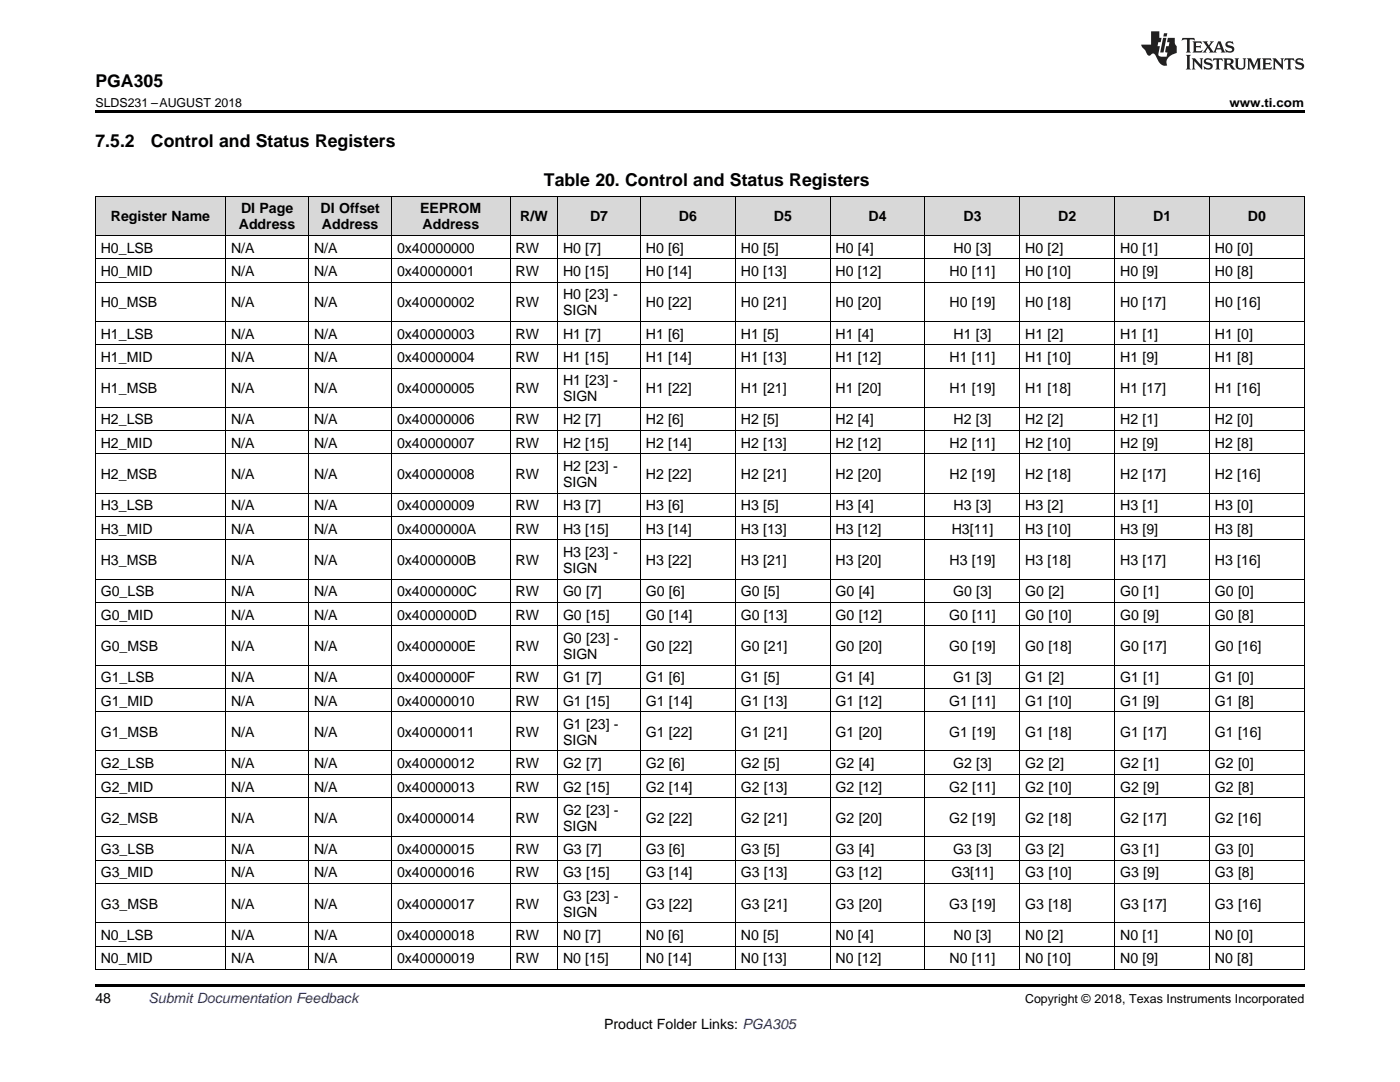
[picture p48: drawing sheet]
<svg xmlns="http://www.w3.org/2000/svg" width="279mm" height="216mm" viewBox="0 0 279 216" stroke-linecap="round" stroke-linejoin="round" font-family="sans-serif">
<defs><g id="words">
<g font-size="3.5">
<text x="19" y="17.3">PGA305</text>
<text x="19" y="29.4">7.5.2</text>
<text x="30.1" y="29.4">Control and Status Registers</text>
<text x="108.5" y="37.1">Table 20. Control and Status Registers</text>
</g>
<g font-size="2.8">
<text x="22.1" y="44.2">Register Name</text>
<text x="47.7" y="45.8">Address</text>
<text x="48.1" y="42.6">DI Page</text>
<text x="64" y="42.6">DI Offset</text>
<text x="64.2" y="45.8">Address</text>
<text x="83.9" y="42.6">EEPROM</text>
<text x="84.3" y="45.8">Address</text>
<text x="103.8" y="44.2">R/W</text>
<text x="117.8" y="44.2">D7</text>
<text x="135.5" y="44.2">D6</text>
<text x="154.4" y="44.2">D5</text>
<text x="173.4" y="44.2">D4</text>
<text x="192.3" y="44.2">D3</text>
<text x="211.2" y="44.2">D2</text>
<text x="230.2" y="44.2">D1</text>
<text x="249.1" y="44.2">D0</text>
<text x="20.1" y="50.4">H0_LSB</text>
<text x="46.1" y="50.4">N/A</text>
<text x="62.7" y="50.4">N/A</text>
<text x="79.2" y="50.4">0x40000000</text>
<text x="102.9" y="50.4">RW</text>
<text x="112.4" y="50.4">H0 [7]</text>
<text x="128.9" y="50.4">H0 [6]</text>
<text x="147.8" y="50.4">H0 [5]</text>
<text x="166.8" y="50.4">H0 [4]</text>
<text x="190.3" y="50.4">H0 [3]</text>
<text x="204.6" y="50.4">H0 [2]</text>
<text x="223.6" y="50.4">H0 [1]</text>
<text x="242.5" y="50.4">H0 [0]</text>
<text x="20.1" y="55.1">H0_MID</text>
<text x="46.1" y="55.1">N/A</text>
<text x="62.7" y="55.1">N/A</text>
<text x="79.2" y="55.1">0x40000001</text>
<text x="102.9" y="55.1">RW</text>
<text x="112.4" y="55.1">H0 [15]</text>
<text x="112.4" y="59.7">H0 [23] -</text>
<text x="128.9" y="55.1">H0 [14]</text>
<text x="147.8" y="55.1">H0 [13]</text>
<text x="166.8" y="55.1">H0 [12]</text>
<text x="189.5" y="55.1">H0 [11]</text>
<text x="204.6" y="55.1">H0 [10]</text>
<text x="223.6" y="55.1">H0 [9]</text>
<text x="242.5" y="55.1">H0 [8]</text>
<text x="20.1" y="61.3">H0_MSB</text>
<text x="46.1" y="61.3">N/A</text>
<text x="62.7" y="61.3">N/A</text>
<text x="79.2" y="61.3">0x40000002</text>
<text x="102.9" y="61.3">RW</text>
<text x="112.4" y="62.9">SIGN</text>
<text x="128.9" y="61.3">H0 [22]</text>
<text x="147.8" y="61.3">H0 [21]</text>
<text x="166.8" y="61.3">H0 [20]</text>
<text x="189.5" y="61.3">H0 [19]</text>
<text x="204.6" y="61.3">H0 [18]</text>
<text x="223.6" y="61.3">H0 [17]</text>
<text x="242.5" y="61.3">H0 [16]</text>
<text x="20.1" y="67.6">H1_LSB</text>
<text x="46.1" y="67.6">N/A</text>
<text x="62.7" y="67.6">N/A</text>
<text x="79.2" y="67.6">0x40000003</text>
<text x="102.9" y="67.6">RW</text>
<text x="112.4" y="67.6">H1 [7]</text>
<text x="128.9" y="67.6">H1 [6]</text>
<text x="147.8" y="67.6">H1 [5]</text>
<text x="166.8" y="67.6">H1 [4]</text>
<text x="190.3" y="67.6">H1 [3]</text>
<text x="204.6" y="67.6">H1 [2]</text>
<text x="223.6" y="67.6">H1 [1]</text>
<text x="242.5" y="67.6">H1 [0]</text>
<text x="20.1" y="72.2">H1_MID</text>
<text x="46.1" y="72.2">N/A</text>
<text x="62.7" y="72.2">N/A</text>
<text x="79.2" y="72.2">0x40000004</text>
<text x="102.9" y="72.2">RW</text>
<text x="112.4" y="72.2">H1 [15]</text>
<text x="112.4" y="76.9">H1 [23] -</text>
<text x="128.9" y="72.2">H1 [14]</text>
<text x="147.8" y="72.2">H1 [13]</text>
<text x="166.8" y="72.2">H1 [12]</text>
<text x="189.5" y="72.2">H1 [11]</text>
<text x="204.6" y="72.2">H1 [10]</text>
<text x="223.6" y="72.2">H1 [9]</text>
<text x="242.5" y="72.2">H1 [8]</text>
<text x="20.1" y="78.5">H1_MSB</text>
<text x="46.1" y="78.5">N/A</text>
<text x="62.7" y="78.5">N/A</text>
<text x="79.2" y="78.5">0x40000005</text>
<text x="102.9" y="78.5">RW</text>
<text x="112.4" y="80">SIGN</text>
<text x="128.9" y="78.5">H1 [22]</text>
<text x="147.8" y="78.5">H1 [21]</text>
<text x="166.8" y="78.5">H1 [20]</text>
<text x="189.5" y="78.5">H1 [19]</text>
<text x="204.6" y="78.5">H1 [18]</text>
<text x="223.6" y="78.5">H1 [17]</text>
<text x="242.5" y="78.5">H1 [16]</text>
<text x="20.1" y="84.7">H2_LSB</text>
<text x="20.1" y="89.4">H2_MID</text>
<text x="46.1" y="84.7">N/A</text>
<text x="46.1" y="89.4">N/A</text>
<text x="62.7" y="84.7">N/A</text>
<text x="62.7" y="89.4">N/A</text>
<text x="79.2" y="84.7">0x40000006</text>
<text x="79.2" y="89.4">0x40000007</text>
<text x="102.9" y="84.7">RW</text>
<text x="102.9" y="89.4">RW</text>
<text x="112.4" y="84.7">H2 [7]</text>
<text x="112.4" y="89.4">H2 [15]</text>
<text x="128.9" y="84.7">H2 [6]</text>
<text x="128.9" y="89.4">H2 [14]</text>
<text x="147.8" y="84.7">H2 [5]</text>
<text x="147.8" y="89.4">H2 [13]</text>
<text x="166.8" y="84.7">H2 [4]</text>
<text x="166.8" y="89.4">H2 [12]</text>
<text x="189.5" y="89.4">H2 [11]</text>
<text x="190.3" y="84.7">H2 [3]</text>
<text x="204.6" y="84.7">H2 [2]</text>
<text x="204.6" y="89.4">H2 [10]</text>
<text x="223.6" y="84.7">H2 [1]</text>
<text x="223.6" y="89.4">H2 [9]</text>
<text x="242.5" y="84.7">H2 [0]</text>
<text x="242.5" y="89.4">H2 [8]</text>
<text x="20.1" y="95.6">H2_MSB</text>
<text x="46.1" y="95.6">N/A</text>
<text x="62.7" y="95.6">N/A</text>
<text x="79.2" y="95.6">0x40000008</text>
<text x="102.9" y="95.6">RW</text>
<text x="112.4" y="94">H2 [23] -</text>
<text x="128.9" y="95.6">H2 [22]</text>
<text x="147.8" y="95.6">H2 [21]</text>
<text x="166.8" y="95.6">H2 [20]</text>
<text x="189.5" y="95.6">H2 [19]</text>
<text x="204.6" y="95.6">H2 [18]</text>
<text x="223.6" y="95.6">H2 [17]</text>
<text x="242.5" y="95.6">H2 [16]</text>
<text x="20.1" y="101.8">H3_LSB</text>
<text x="46.1" y="101.8">N/A</text>
<text x="62.7" y="101.8">N/A</text>
<text x="79.2" y="101.8">0x40000009</text>
<text x="102.9" y="101.8">RW</text>
<text x="112.4" y="97.2">SIGN</text>
<text x="112.4" y="101.8">H3 [7]</text>
<text x="128.9" y="101.8">H3 [6]</text>
<text x="147.8" y="101.8">H3 [5]</text>
<text x="166.8" y="101.8">H3 [4]</text>
<text x="190.3" y="101.8">H3 [3]</text>
<text x="204.6" y="101.8">H3 [2]</text>
<text x="223.6" y="101.8">H3 [1]</text>
<text x="242.5" y="101.8">H3 [0]</text>
<text x="20.1" y="106.5">H3_MID</text>
<text x="46.1" y="106.5">N/A</text>
<text x="62.7" y="106.5">N/A</text>
<text x="79.2" y="106.5">0x4000000A</text>
<text x="102.9" y="106.5">RW</text>
<text x="112.4" y="106.5">H3 [15]</text>
<text x="128.9" y="106.5">H3 [14]</text>
<text x="147.8" y="106.5">H3 [13]</text>
<text x="166.8" y="106.5">H3 [12]</text>
<text x="189.9" y="106.5">H3[11]</text>
<text x="204.6" y="106.5">H3 [10]</text>
<text x="223.6" y="106.5">H3 [9]</text>
<text x="242.5" y="106.5">H3 [8]</text>
<text x="20.1" y="112.7">H3_MSB</text>
<text x="46.1" y="112.7">N/A</text>
<text x="62.7" y="112.7">N/A</text>
<text x="79.2" y="112.7">0x4000000B</text>
<text x="102.9" y="112.7">RW</text>
<text x="112.4" y="111.2">H3 [23] -</text>
<text x="128.9" y="112.7">H3 [22]</text>
<text x="147.8" y="112.7">H3 [21]</text>
<text x="166.8" y="112.7">H3 [20]</text>
<text x="189.5" y="112.7">H3 [19]</text>
<text x="204.6" y="112.7">H3 [18]</text>
<text x="223.6" y="112.7">H3 [17]</text>
<text x="242.5" y="112.7">H3 [16]</text>
<text x="20.1" y="119">G0_LSB</text>
<text x="46.1" y="119">N/A</text>
<text x="62.7" y="119">N/A</text>
<text x="79.2" y="119">0x4000000C</text>
<text x="102.9" y="119">RW</text>
<text x="112.4" y="114.3">SIGN</text>
<text x="112.4" y="119">G0 [7]</text>
<text x="128.9" y="119">G0 [6]</text>
<text x="147.8" y="119">G0 [5]</text>
<text x="166.8" y="119">G0 [4]</text>
<text x="190.2" y="119">G0 [3]</text>
<text x="204.6" y="119">G0 [2]</text>
<text x="223.6" y="119">G0 [1]</text>
<text x="242.5" y="119">G0 [0]</text>
<text x="20.1" y="123.6">G0_MID</text>
<text x="46.1" y="123.6">N/A</text>
<text x="62.7" y="123.6">N/A</text>
<text x="79.2" y="123.6">0x4000000D</text>
<text x="102.9" y="123.6">RW</text>
<text x="112.4" y="123.6">G0 [15]</text>
<text x="128.9" y="123.6">G0 [14]</text>
<text x="147.8" y="123.6">G0 [13]</text>
<text x="166.8" y="123.6">G0 [12]</text>
<text x="189.4" y="123.6">G0 [11]</text>
<text x="204.6" y="123.6">G0 [10]</text>
<text x="223.6" y="123.6">G0 [9]</text>
<text x="242.5" y="123.6">G0 [8]</text>
<text x="20.1" y="129.9">G0_MSB</text>
<text x="46.1" y="129.9">N/A</text>
<text x="62.7" y="129.9">N/A</text>
<text x="79.2" y="129.9">0x4000000E</text>
<text x="102.9" y="129.9">RW</text>
<text x="112.4" y="128.3">G0 [23] -</text>
<text x="112.4" y="131.5">SIGN</text>
<text x="128.9" y="129.9">G0 [22]</text>
<text x="147.8" y="129.9">G0 [21]</text>
<text x="166.8" y="129.9">G0 [20]</text>
<text x="189.4" y="129.9">G0 [19]</text>
<text x="204.6" y="129.9">G0 [18]</text>
<text x="223.6" y="129.9">G0 [17]</text>
<text x="242.5" y="129.9">G0 [16]</text>
<text x="20.1" y="136.1">G1_LSB</text>
<text x="46.1" y="136.1">N/A</text>
<text x="62.7" y="136.1">N/A</text>
<text x="79.2" y="136.1">0x4000000F</text>
<text x="102.9" y="136.1">RW</text>
<text x="112.4" y="136.1">G1 [7]</text>
<text x="128.9" y="136.1">G1 [6]</text>
<text x="147.8" y="136.1">G1 [5]</text>
<text x="166.8" y="136.1">G1 [4]</text>
<text x="190.2" y="136.1">G1 [3]</text>
<text x="204.6" y="136.1">G1 [2]</text>
<text x="223.6" y="136.1">G1 [1]</text>
<text x="242.5" y="136.1">G1 [0]</text>
<text x="20.1" y="140.8">G1_MID</text>
<text x="46.1" y="140.8">N/A</text>
<text x="62.7" y="140.8">N/A</text>
<text x="79.2" y="140.8">0x40000010</text>
<text x="102.9" y="140.8">RW</text>
<text x="112.4" y="140.8">G1 [15]</text>
<text x="128.9" y="140.8">G1 [14]</text>
<text x="147.8" y="140.8">G1 [13]</text>
<text x="166.8" y="140.8">G1 [12]</text>
<text x="189.4" y="140.8">G1 [11]</text>
<text x="204.6" y="140.8">G1 [10]</text>
<text x="223.6" y="140.8">G1 [9]</text>
<text x="242.5" y="140.8">G1 [8]</text>
<text x="20.1" y="147">G1_MSB</text>
<text x="46.1" y="147">N/A</text>
<text x="62.7" y="147">N/A</text>
<text x="79.2" y="147">0x40000011</text>
<text x="102.9" y="147">RW</text>
<text x="112.4" y="145.5">G1 [23] -</text>
<text x="112.4" y="148.6">SIGN</text>
<text x="128.9" y="147">G1 [22]</text>
<text x="147.8" y="147">G1 [21]</text>
<text x="166.8" y="147">G1 [20]</text>
<text x="189.4" y="147">G1 [19]</text>
<text x="204.6" y="147">G1 [18]</text>
<text x="223.6" y="147">G1 [17]</text>
<text x="242.5" y="147">G1 [16]</text>
<text x="20.1" y="153.3">G2_LSB</text>
<text x="46.1" y="153.3">N/A</text>
<text x="62.7" y="153.3">N/A</text>
<text x="79.2" y="153.3">0x40000012</text>
<text x="102.9" y="153.3">RW</text>
<text x="112.4" y="153.3">G2 [7]</text>
<text x="128.9" y="153.3">G2 [6]</text>
<text x="147.8" y="153.3">G2 [5]</text>
<text x="166.8" y="153.3">G2 [4]</text>
<text x="190.2" y="153.3">G2 [3]</text>
<text x="204.6" y="153.3">G2 [2]</text>
<text x="223.6" y="153.3">G2 [1]</text>
<text x="242.5" y="153.3">G2 [0]</text>
<text x="20.1" y="157.9">G2_MID</text>
<text x="46.1" y="157.9">N/A</text>
<text x="62.7" y="157.9">N/A</text>
<text x="79.2" y="157.9">0x40000013</text>
<text x="102.9" y="157.9">RW</text>
<text x="112.4" y="157.9">G2 [15]</text>
<text x="128.9" y="157.9">G2 [14]</text>
<text x="147.8" y="157.9">G2 [13]</text>
<text x="166.8" y="157.9">G2 [12]</text>
<text x="189.4" y="157.9">G2 [11]</text>
<text x="204.6" y="157.9">G2 [10]</text>
<text x="223.6" y="157.9">G2 [9]</text>
<text x="242.5" y="157.9">G2 [8]</text>
<text x="20.1" y="164.2">G2_MSB</text>
<text x="46.1" y="164.2">N/A</text>
<text x="62.7" y="164.2">N/A</text>
<text x="79.2" y="164.2">0x40000014</text>
<text x="102.9" y="164.2">RW</text>
<text x="112.4" y="162.6">G2 [23] -</text>
<text x="112.4" y="165.8">SIGN</text>
<text x="128.9" y="164.2">G2 [22]</text>
<text x="147.8" y="164.2">G2 [21]</text>
<text x="166.8" y="164.2">G2 [20]</text>
<text x="189.4" y="164.2">G2 [19]</text>
<text x="204.6" y="164.2">G2 [18]</text>
<text x="223.6" y="164.2">G2 [17]</text>
<text x="242.5" y="164.2">G2 [16]</text>
<text x="20.1" y="170.4">G3_LSB</text>
<text x="46.1" y="170.4">N/A</text>
<text x="62.7" y="170.4">N/A</text>
<text x="79.2" y="170.4">0x40000015</text>
<text x="102.9" y="170.4">RW</text>
<text x="112.4" y="170.4">G3 [7]</text>
<text x="128.9" y="170.4">G3 [6]</text>
<text x="147.8" y="170.4">G3 [5]</text>
<text x="166.8" y="170.4">G3 [4]</text>
<text x="190.2" y="170.4">G3 [3]</text>
<text x="204.6" y="170.4">G3 [2]</text>
<text x="223.6" y="170.4">G3 [1]</text>
<text x="242.5" y="170.4">G3 [0]</text>
<text x="20.1" y="175.1">G3_MID</text>
<text x="46.1" y="175.1">N/A</text>
<text x="62.7" y="175.1">N/A</text>
<text x="79.2" y="175.1">0x40000016</text>
<text x="102.9" y="175.1">RW</text>
<text x="112.4" y="175.1">G3 [15]</text>
<text x="112.4" y="179.7">G3 [23] -</text>
<text x="128.9" y="175.1">G3 [14]</text>
<text x="147.8" y="175.1">G3 [13]</text>
<text x="166.8" y="175.1">G3 [12]</text>
<text x="189.9" y="175.1">G3[11]</text>
<text x="204.6" y="175.1">G3 [10]</text>
<text x="223.6" y="175.1">G3 [9]</text>
<text x="242.5" y="175.1">G3 [8]</text>
<text x="20.1" y="181.3">G3_MSB</text>
<text x="46.1" y="181.3">N/A</text>
<text x="62.7" y="181.3">N/A</text>
<text x="79.2" y="181.3">0x40000017</text>
<text x="102.9" y="181.3">RW</text>
<text x="112.4" y="182.9">SIGN</text>
<text x="128.9" y="181.3">G3 [22]</text>
<text x="147.8" y="181.3">G3 [21]</text>
<text x="166.8" y="181.3">G3 [20]</text>
<text x="189.4" y="181.3">G3 [19]</text>
<text x="204.6" y="181.3">G3 [18]</text>
<text x="223.6" y="181.3">G3 [17]</text>
<text x="242.5" y="181.3">G3 [16]</text>
<text x="20.1" y="187.6">N0_LSB</text>
<text x="46.1" y="187.6">N/A</text>
<text x="62.7" y="187.6">N/A</text>
<text x="79.2" y="187.6">0x40000018</text>
<text x="102.9" y="187.6">RW</text>
<text x="112.4" y="187.6">N0 [7]</text>
<text x="128.9" y="187.6">N0 [6]</text>
<text x="147.8" y="187.6">N0 [5]</text>
<text x="166.8" y="187.6">N0 [4]</text>
<text x="190.3" y="187.6">N0 [3]</text>
<text x="204.6" y="187.6">N0 [2]</text>
<text x="223.6" y="187.6">N0 [1]</text>
<text x="242.5" y="187.6">N0 [0]</text>
<text x="20.1" y="192.2">N0_MID</text>
<text x="46.1" y="192.2">N/A</text>
<text x="62.7" y="192.2">N/A</text>
<text x="79.2" y="192.2">0x40000019</text>
<text x="102.9" y="192.2">RW</text>
<text x="112.4" y="192.2">N0 [15]</text>
<text x="128.9" y="192.2">N0 [14]</text>
<text x="147.8" y="192.2">N0 [13]</text>
<text x="166.8" y="192.2">N0 [12]</text>
<text x="189.5" y="192.2">N0 [11]</text>
<text x="204.6" y="192.2">N0 [10]</text>
<text x="223.6" y="192.2">N0 [9]</text>
<text x="242.5" y="192.2">N0 [8]</text>
<text x="19" y="200.1">48</text>
<text x="120.5" y="205.4">Product Folder Links: PGA305</text>
</g>
<text font-size="2.8" fill="#0000c8" x="29.6" y="200.1">Submit Documentation Feedback</text>
<g font-size="2.5">
<text x="19" y="21.4">SLDS231 –AUGUST 2018</text>
<text x="245.4" y="21.4">www.ti.com</text>
<text x="204.6" y="200.1">Copyright © 2018, Texas Instruments Incorporated</text>
</g>
</g></defs>
<g fill="#d8d8d8">
<path d="M19 39.2h26v7.8h-26z"/>
<path d="M45 39.2h16.6v7.8h-16.6z"/>
<path d="M61.6 39.2h16.6v7.8h-16.6z"/>
<path d="M78.2 39.2h23.6v7.8h-23.6z"/>
<path d="M101.8 39.2h9.5v7.8h-9.5z"/>
<path d="M111.3 39.2h16.5v7.8h-16.5z"/>
<path d="M127.8 39.2h19v7.8h-19z"/>
<path d="M146.8 39.2h18.9v7.8h-18.9z"/>
<path d="M165.7 39.2h18.9v7.8h-18.9z"/>
<path d="M184.6 39.2h19v7.8h-19z"/>
<path d="M203.6 39.2h18.9v7.8h-18.9z"/>
<path d="M222.5 39.2h18.9v7.8h-18.9z"/>
<path d="M241.4 39.2h18.9v7.8h-18.9z"/>
</g>
<path d="M19 22h241.3v.5h-241.3zM19 196.3h241.3v.5h-241.3z" fill="#000"/>
<g fill="none" stroke="#000" stroke-width=".2">
<path d="M19 39.1h241.3M19.1 39.2v154.3M45 39.2v154.3M61.6 39.2v154.3M78.1 39.2v154.3M101.8 39.2v154.3M111.2 39.2v154.3M127.8 39.2v154.3M146.7 39.2v154.3M165.6 39.2v154.3M184.6 39.2v154.3M203.5 39.2v154.3"/>
<path d="M222.4 39.2v154.3M241.4 39.2v154.3M260.3 39.2v154.3M19 56.3h241.3M19 51.6h241.3M19 47h241.3M19 73.4h241.3M19 68.8h241.3M19 64.1h241.3M19 98.4h241.3M19 90.6h241.3M19 85.9h241.3"/>
<path d="M19 81.3h241.3M19 115.6h241.3M19 107.7h241.3M19 103.1h241.3M19 137.4h241.3M19 132.7h241.3M19 124.9h241.3M19 120.2h241.3M19 159.2h241.3M19 154.5h241.3M19 149.8h241.3M19 142h241.3"/>
<path d="M19 176.3h241.3M19 171.6h241.3M19 167h241.3M19 193.4h241.3M19 188.8h241.3M19 184.1h241.3"/>
</g>
<g fill="#231f20">
<path d="M236 7.6l-.1 .5 .4-.2h.6v.1v2.1l-.2 .4h.9l-.2-.4v-2.1l.1-.1h.5l.5 .2-.2-.5zM238 8.3l.2 .3v1.5l-.2 .4h1.8l.2-.6a1.04 1.04 0 0 1-1.3 .2v-.7h.6l.3 .2v-.6l-.3 .2h-.6v-.6l.8-.1 .4 .3-.2-.5zM240 8.3l.9 1.1-.9 1.1h.8l-.2-.2 .4-.7 .5 .7-.2 .2h1.5l-.2-.2 .2-.4h.9l.1 .4-.2 .2h1l-.3-.3-.7-1.9h-.5l-.9 2-.8-1 .9-1h-.8l.1 .3-.4 .5-.3-.6 .1-.2zM243.2 8.6l.4 1h-.7zM244.8 8.4a.63 .63 0 0 0-.2 .7 .63 .63 0 0 0 .6 .4l.6 .2 .1 .2a.75 .75 0 0 1-.7 .4 .75 .75 0 0 1-.6-.5l.1 .7 .1-.1a1.11 1.11 0 0 0 1.5-.6 1.13 1.13 0 0 0-1.2-.8l-.1-.4a1.04 1.04 0 0 1 1.2 .2l-.2-.5-.2 .1-.4-.2zM236.7 10.9l.2 .4v2.2l-.2 .4h1l-.3-.4v-2.2l.3-.4zM237.8 11.6l.3 .4v1.5l-.3 .4h.8l-.2-.4v-1.3l1.5 1.7v-1.9l.2-.4h-.7l.2 .4v.9l-1.1-1.3zM240.5 11.8a.62 .62 0 0 0-.2 .7 .62 .62 0 0 0 .6 .4l.6 .1 .1 .3a.76 .76 0 0 1-.7 .3 .76 .76 0 0 1-.7-.4l.2 .7 .1-.1a1.11 1.11 0 0 0 1.5-.6 1.13 1.13 0 0 0-1.2-.8l-.1-.4a1.04 1.04 0 0 1 1.2 .2l-.2-.6-.2 .1-.5-.1zM242.2 11.6l-.2 .6a.61 .61 0 0 1 .8-.3v1.6l-.2 .4h.9l-.2-.4v-1.6a.63 .63 0 0 1 .7 .3l-.1-.6zM244.1 11.6l.3 .4v1.5l-.3 .4h1l-.2-.2-.1-.8 .6 .2a.76 .76 0 0 0 1.2 .7l-1-1a.58 .58 0 0 0 .6-.5 .58 .58 0 0 0-.5-.6zM244.9 11.9h.1a.45 .45 0 0 1 .5 .1 .45 .45 0 0 1 .1 .5l-.8 .2zM246.4 11.6l.2 .2a2.17 2.17 0 0 0 .3 1.9 .99 .99 0 0 0 1.6-.6v-1.1l.2-.4h-.7l.2 .2a1.92 1.92 0 0 1-.2 1.8 .6 .6 0 0 1-.9-.5v-1.1l.2-.4zM248.9 11.6l.2 .4v1.5l-.2 .4h.7l-.2-.4v-1.4l.8 1.8 .8-1.8v1.4l-.2 .4h.9l-.2-.4v-1.5l.2-.4h-.8l-.6 1.5-.6-1.5zM251.9 11.6l.2 .4v1.5l-.2 .4h1.8l.1-.6a1.04 1.04 0 0 1-1.2 .1v-.6h.5l.4 .2v-.6l-.4 .2h-.5v-.7h.8l.3 .3-.1-.6zM254 11.6l.2 .4v1.5l-.2 .4h.7l-.2-.4v-1.3l1.5 1.7v-1.9l.2-.4h-.7l.2 .4v.9l-1.1-1.3zM256.4 11.6l-.1 .6a.61 .61 0 0 1 .7-.3l.1 1.6-.3 .4h1l-.3-.4 .1-1.6a.63 .63 0 0 1 .7 .3l-.1-.6zM258.7 11.8a.62 .62 0 0 0-.2 .7 .62 .62 0 0 0 .6 .4l.6 .1 .1 .3a.76 .76 0 0 1-.7 .3 .76 .76 0 0 1-.6-.4l.1 .7 .1-.1a1.11 1.11 0 0 0 1.6-.6 1.13 1.13 0 0 0-1.3-.8l-.1-.4a1.04 1.04 0 0 1 1.2 .2l-.1-.6-.2 .1-.5-.1z"/>
<path d="M229.7 6.3v2.6h-1.9v.4l.8 .9a.91 .91 0 0 0 1 .8 .56 .56 0 0 1 .5-.3 .56 .56 0 0 1 .5 .3l.4 .8a1.53 1.53 0 0 0 1.9 1.2 1.54 1.54 0 0 1 1-2.1l.9-.3v-1.4a1.52 1.52 0 0 1-.4-1.6h-1.3l-.2 .8h.5l-.2 .8h-.5l-.1 1v.2l.4 .1-.2 .8a1.93 1.93 0 0 1-1.6-.3l.3-1.8h-.5l.2-.8h.4l.2-.8h-.4v-1.3zM232.1 7.6l-.6 2.9h.7l.6-2.9zM232.3 6.6l-.1 .7h.6l.2-.7z"/>
</g>
<use href="#words"/>
</svg>
